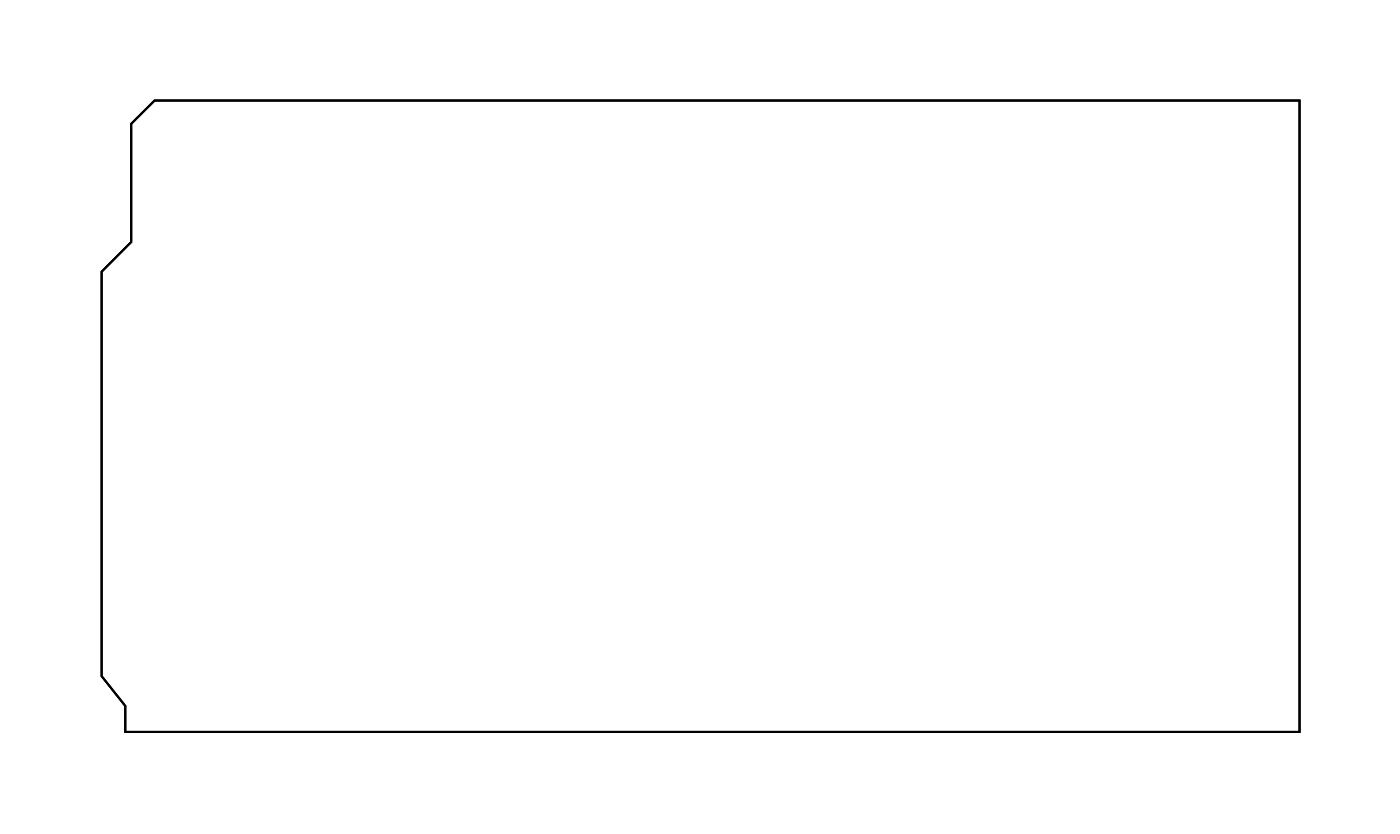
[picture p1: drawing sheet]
<svg xmlns="http://www.w3.org/2000/svg" width="119mm" height="71mm" viewBox="0 0 119 71" stroke-linecap="round" stroke-linejoin="round" font-family="sans-serif">
<path d="M11.1 10.5l2-2h97v53.5h-99.5v-2.3l-2-2.5v-34.2l2.5-2.5zM11.2 10.5l1.9-1.9h96.9v53.3h-99.3v-2.2l-2-2.5v-34.2l2.5-2.5z" fill="none" stroke="#000" stroke-width=".08"/>
<circle cx="34.4" cy="59.4" r=".57" fill="#fff"/>
<circle cx="34.4" cy="59.4" r=".57" fill="none" stroke="#fff" stroke-width=".54"/>
<circle cx="75" cy="59.4" r=".57" fill="#fff"/>
<circle cx="75" cy="59.4" r=".57" fill="none" stroke="#fff" stroke-width=".54"/>
<circle cx="31.8" cy="59.4" r=".57" fill="#fff"/>
<circle cx="31.8" cy="59.4" r=".57" fill="none" stroke="#fff" stroke-width=".54"/>
<circle cx="29.3" cy="59.4" r=".57" fill="#fff"/>
<circle cx="29.3" cy="59.4" r=".57" fill="none" stroke="#fff" stroke-width=".54"/>
<circle cx="26.8" cy="59.4" r=".57" fill="#fff"/>
<circle cx="26.8" cy="59.4" r=".57" fill="none" stroke="#fff" stroke-width=".54"/>
<circle cx="24.2" cy="59.4" r=".57" fill="#fff"/>
<circle cx="24.2" cy="59.4" r=".57" fill="none" stroke="#fff" stroke-width=".54"/>
<circle cx="16.6" cy="23.9" r=".66" fill="#fff"/>
<circle cx="16.6" cy="23.9" r=".66" fill="none" stroke="#fff" stroke-width=".62" stroke-linecap="butt"/>
<circle cx="21.7" cy="59.4" r=".57" fill="#fff"/>
<circle cx="21.7" cy="59.4" r=".57" fill="none" stroke="#fff" stroke-width=".54"/>
<circle cx="19.1" cy="59.4" r=".57" fill="#fff"/>
<circle cx="19.1" cy="59.4" r=".57" fill="none" stroke="#fff" stroke-width=".54"/>
<circle cx="74" cy="11.2" r=".57" fill="#fff"/>
<circle cx="74" cy="11.2" r=".57" fill="none" stroke="#fff" stroke-width=".54"/>
<circle cx="59.8" cy="59.4" r=".57" fill="#fff"/>
<circle cx="59.8" cy="59.4" r=".57" fill="none" stroke="#fff" stroke-width=".54"/>
<circle cx="57.2" cy="59.4" r=".57" fill="#fff"/>
<circle cx="57.2" cy="59.4" r=".57" fill="none" stroke="#fff" stroke-width=".54"/>
<circle cx="54.7" cy="59.4" r=".57" fill="#fff"/>
<circle cx="54.7" cy="59.4" r=".57" fill="none" stroke="#fff" stroke-width=".54"/>
<circle cx="52.2" cy="59.4" r=".57" fill="#fff"/>
<circle cx="52.2" cy="59.4" r=".57" fill="none" stroke="#fff" stroke-width=".54"/>
<circle cx="16.6" cy="44.2" r=".66" fill="#fff"/>
<circle cx="16.6" cy="44.2" r=".66" fill="none" stroke="#fff" stroke-width=".62" stroke-linecap="butt"/>
<circle cx="49.6" cy="59.4" r=".57" fill="#fff"/>
<circle cx="49.6" cy="59.4" r=".57" fill="none" stroke="#fff" stroke-width=".54"/>
<circle cx="47.1" cy="59.4" r=".57" fill="#fff"/>
<circle cx="47.1" cy="59.4" r=".57" fill="none" stroke="#fff" stroke-width=".54"/>
<circle cx="44.5" cy="59.4" r=".57" fill="#fff"/>
<circle cx="44.5" cy="59.4" r=".57" fill="none" stroke="#fff" stroke-width=".54"/>
<circle cx="42" cy="59.4" r=".57" fill="#fff"/>
<circle cx="42" cy="59.4" r=".57" fill="none" stroke="#fff" stroke-width=".54"/>
<circle cx="54.7" cy="11.2" r=".57" fill="#fff"/>
<circle cx="54.7" cy="11.2" r=".57" fill="none" stroke="#fff" stroke-width=".54"/>
<circle cx="16.6" cy="13.7" r=".66" fill="#fff"/>
<circle cx="16.6" cy="13.7" r=".66" fill="none" stroke="#fff" stroke-width=".62" stroke-linecap="butt"/>
<circle cx="16.6" cy="34" r=".66" fill="#fff"/>
<circle cx="16.6" cy="34" r=".66" fill="none" stroke="#fff" stroke-width=".62" stroke-linecap="butt"/>
<circle cx="16.6" cy="54.4" r=".66" fill="#fff"/>
<circle cx="16.6" cy="54.4" r=".66" fill="none" stroke="#fff" stroke-width=".62" stroke-linecap="butt"/>
<circle cx="84.2" cy="11.2" r=".57" fill="#fff"/>
<circle cx="84.2" cy="11.2" r=".57" fill="none" stroke="#fff" stroke-width=".54"/>
<circle cx="64.9" cy="59.4" r=".57" fill="#fff"/>
<circle cx="64.9" cy="59.4" r=".57" fill="none" stroke="#fff" stroke-width=".54"/>
<circle cx="64.9" cy="11.2" r=".57" fill="#fff"/>
<circle cx="64.9" cy="11.2" r=".57" fill="none" stroke="#fff" stroke-width=".54"/>
<circle cx="16.6" cy="18.8" r=".66" fill="#fff"/>
<circle cx="16.6" cy="18.8" r=".66" fill="none" stroke="#fff" stroke-width=".62" stroke-linecap="butt"/>
<circle cx="16.6" cy="29" r=".66" fill="#fff"/>
<circle cx="16.6" cy="29" r=".66" fill="none" stroke="#fff" stroke-width=".62" stroke-linecap="butt"/>
<circle cx="16.6" cy="39.1" r=".66" fill="#fff"/>
<circle cx="16.6" cy="39.1" r=".66" fill="none" stroke="#fff" stroke-width=".62" stroke-linecap="butt"/>
<circle cx="24.2" cy="11.2" r=".57" fill="#fff"/>
<circle cx="24.2" cy="11.2" r=".57" fill="none" stroke="#fff" stroke-width=".54"/>
<circle cx="16.6" cy="49.3" r=".66" fill="#fff"/>
<circle cx="16.6" cy="49.3" r=".66" fill="none" stroke="#fff" stroke-width=".62" stroke-linecap="butt"/>
<circle cx="26.8" cy="11.2" r=".57" fill="#fff"/>
<circle cx="26.8" cy="11.2" r=".57" fill="none" stroke="#fff" stroke-width=".54"/>
<circle cx="29.3" cy="11.2" r=".57" fill="#fff"/>
<circle cx="29.3" cy="11.2" r=".57" fill="none" stroke="#fff" stroke-width=".54"/>
<circle cx="31.8" cy="11.2" r=".57" fill="#fff"/>
<circle cx="31.8" cy="11.2" r=".57" fill="none" stroke="#fff" stroke-width=".54"/>
<circle cx="34.4" cy="11.2" r=".57" fill="#fff"/>
<circle cx="34.4" cy="11.2" r=".57" fill="none" stroke="#fff" stroke-width=".54"/>
<circle cx="36.9" cy="11.2" r=".57" fill="#fff"/>
<circle cx="36.9" cy="11.2" r=".57" fill="none" stroke="#fff" stroke-width=".54"/>
<circle cx="39.5" cy="11.2" r=".57" fill="#fff"/>
<circle cx="39.5" cy="11.2" r=".57" fill="none" stroke="#fff" stroke-width=".54"/>
<circle cx="42" cy="11.2" r=".57" fill="#fff"/>
<circle cx="42" cy="11.2" r=".57" fill="none" stroke="#fff" stroke-width=".54"/>
<circle cx="89.2" cy="11.2" r=".57" fill="#fff"/>
<circle cx="89.2" cy="11.2" r=".57" fill="none" stroke="#fff" stroke-width=".54"/>
<circle cx="79.1" cy="11.2" r=".57" fill="#fff"/>
<circle cx="79.1" cy="11.2" r=".57" fill="none" stroke="#fff" stroke-width=".54"/>
<circle cx="68.9" cy="11.2" r=".57" fill="#fff"/>
<circle cx="68.9" cy="11.2" r=".57" fill="none" stroke="#fff" stroke-width=".54"/>
<circle cx="80.1" cy="59.4" r=".57" fill="#fff"/>
<circle cx="80.1" cy="59.4" r=".57" fill="none" stroke="#fff" stroke-width=".54"/>
<circle cx="69.9" cy="59.4" r=".57" fill="#fff"/>
<circle cx="69.9" cy="59.4" r=".57" fill="none" stroke="#fff" stroke-width=".54"/>
<circle cx="49.6" cy="11.2" r=".57" fill="#fff"/>
<circle cx="49.6" cy="11.2" r=".57" fill="none" stroke="#fff" stroke-width=".54"/>
<circle cx="59.8" cy="11.2" r=".57" fill="#fff"/>
<circle cx="59.8" cy="11.2" r=".57" fill="none" stroke="#fff" stroke-width=".54"/>
<circle cx="16.6" cy="11.2" r=".66" fill="#fff"/>
<circle cx="16.6" cy="11.2" r=".66" fill="none" stroke="#fff" stroke-width=".62" stroke-linecap="butt"/>
<circle cx="16.6" cy="16.3" r=".66" fill="#fff"/>
<circle cx="16.6" cy="16.3" r=".66" fill="none" stroke="#fff" stroke-width=".62" stroke-linecap="butt"/>
<circle cx="16.6" cy="21.3" r=".66" fill="#fff"/>
<circle cx="16.6" cy="21.3" r=".66" fill="none" stroke="#fff" stroke-width=".62" stroke-linecap="butt"/>
<circle cx="16.6" cy="26.4" r=".66" fill="#fff"/>
<circle cx="16.6" cy="26.4" r=".66" fill="none" stroke="#fff" stroke-width=".62" stroke-linecap="butt"/>
<circle cx="16.6" cy="31.5" r=".66" fill="#fff"/>
<circle cx="16.6" cy="31.5" r=".66" fill="none" stroke="#fff" stroke-width=".62" stroke-linecap="butt"/>
<circle cx="16.6" cy="36.6" r=".66" fill="#fff"/>
<circle cx="16.6" cy="36.6" r=".66" fill="none" stroke="#fff" stroke-width=".62" stroke-linecap="butt"/>
<circle cx="16.6" cy="41.7" r=".66" fill="#fff"/>
<circle cx="16.6" cy="41.7" r=".66" fill="none" stroke="#fff" stroke-width=".62" stroke-linecap="butt"/>
<circle cx="16.6" cy="46.7" r=".66" fill="#fff"/>
<circle cx="16.6" cy="46.7" r=".66" fill="none" stroke="#fff" stroke-width=".62" stroke-linecap="butt"/>
<circle cx="16.6" cy="51.8" r=".66" fill="#fff"/>
<circle cx="16.6" cy="51.8" r=".66" fill="none" stroke="#fff" stroke-width=".62" stroke-linecap="butt"/>
<circle cx="91.8" cy="11.2" r=".57" fill="#fff"/>
<circle cx="91.8" cy="11.2" r=".57" fill="none" stroke="#fff" stroke-width=".54"/>
<circle cx="86.7" cy="11.2" r=".57" fill="#fff"/>
<circle cx="86.7" cy="11.2" r=".57" fill="none" stroke="#fff" stroke-width=".54"/>
<circle cx="81.6" cy="11.2" r=".57" fill="#fff"/>
<circle cx="81.6" cy="11.2" r=".57" fill="none" stroke="#fff" stroke-width=".54"/>
<circle cx="76.5" cy="11.2" r=".57" fill="#fff"/>
<circle cx="76.5" cy="11.2" r=".57" fill="none" stroke="#fff" stroke-width=".54"/>
<circle cx="71.5" cy="11.2" r=".57" fill="#fff"/>
<circle cx="71.5" cy="11.2" r=".57" fill="none" stroke="#fff" stroke-width=".54"/>
<circle cx="82.6" cy="59.4" r=".57" fill="#fff"/>
<circle cx="82.6" cy="59.4" r=".57" fill="none" stroke="#fff" stroke-width=".54"/>
<circle cx="77.6" cy="59.4" r=".57" fill="#fff"/>
<circle cx="77.6" cy="59.4" r=".57" fill="none" stroke="#fff" stroke-width=".54"/>
<circle cx="72.5" cy="59.4" r=".57" fill="#fff"/>
<circle cx="72.5" cy="59.4" r=".57" fill="none" stroke="#fff" stroke-width=".54"/>
<circle cx="67.4" cy="59.4" r=".57" fill="#fff"/>
<circle cx="67.4" cy="59.4" r=".57" fill="none" stroke="#fff" stroke-width=".54"/>
<circle cx="47.1" cy="11.2" r=".57" fill="#fff"/>
<circle cx="47.1" cy="11.2" r=".57" fill="none" stroke="#fff" stroke-width=".54"/>
<circle cx="52.2" cy="11.2" r=".57" fill="#fff"/>
<circle cx="52.2" cy="11.2" r=".57" fill="none" stroke="#fff" stroke-width=".54"/>
<circle cx="57.2" cy="11.2" r=".57" fill="#fff"/>
<circle cx="57.2" cy="11.2" r=".57" fill="none" stroke="#fff" stroke-width=".54"/>
<circle cx="62.3" cy="11.2" r=".57" fill="#fff"/>
<circle cx="62.3" cy="11.2" r=".57" fill="none" stroke="#fff" stroke-width=".54"/>
<circle cx="14.1" cy="11.2" r=".66" fill="#fff"/>
<circle cx="14.1" cy="11.2" r=".66" fill="none" stroke="#fff" stroke-width=".62" stroke-linecap="butt"/>
<circle cx="14.1" cy="13.7" r=".66" fill="#fff"/>
<circle cx="14.1" cy="13.7" r=".66" fill="none" stroke="#fff" stroke-width=".62" stroke-linecap="butt"/>
<circle cx="14.1" cy="16.3" r=".66" fill="#fff"/>
<circle cx="14.1" cy="16.3" r=".66" fill="none" stroke="#fff" stroke-width=".62" stroke-linecap="butt"/>
<circle cx="14.1" cy="18.8" r=".66" fill="#fff"/>
<circle cx="14.1" cy="18.8" r=".66" fill="none" stroke="#fff" stroke-width=".62" stroke-linecap="butt"/>
<circle cx="14.1" cy="21.3" r=".66" fill="#fff"/>
<circle cx="14.1" cy="21.3" r=".66" fill="none" stroke="#fff" stroke-width=".62" stroke-linecap="butt"/>
<circle cx="14.1" cy="23.9" r=".66" fill="#fff"/>
<circle cx="14.1" cy="23.9" r=".66" fill="none" stroke="#fff" stroke-width=".62" stroke-linecap="butt"/>
<circle cx="14.1" cy="26.4" r=".66" fill="#fff"/>
<circle cx="14.1" cy="26.4" r=".66" fill="none" stroke="#fff" stroke-width=".62" stroke-linecap="butt"/>
<circle cx="14.1" cy="29" r=".66" fill="#fff"/>
<circle cx="14.1" cy="29" r=".66" fill="none" stroke="#fff" stroke-width=".62" stroke-linecap="butt"/>
<circle cx="14.1" cy="31.5" r=".66" fill="#fff"/>
<circle cx="14.1" cy="31.5" r=".66" fill="none" stroke="#fff" stroke-width=".62" stroke-linecap="butt"/>
<circle cx="14.1" cy="34" r=".66" fill="#fff"/>
<circle cx="14.1" cy="34" r=".66" fill="none" stroke="#fff" stroke-width=".62" stroke-linecap="butt"/>
<circle cx="14.1" cy="36.6" r=".66" fill="#fff"/>
<circle cx="14.1" cy="36.6" r=".66" fill="none" stroke="#fff" stroke-width=".62" stroke-linecap="butt"/>
<circle cx="14.1" cy="39.1" r=".66" fill="#fff"/>
<circle cx="14.1" cy="39.1" r=".66" fill="none" stroke="#fff" stroke-width=".62" stroke-linecap="butt"/>
<circle cx="14.1" cy="41.7" r=".66" fill="#fff"/>
<circle cx="14.1" cy="41.7" r=".66" fill="none" stroke="#fff" stroke-width=".62" stroke-linecap="butt"/>
<circle cx="14.1" cy="44.2" r=".66" fill="#fff"/>
<circle cx="14.1" cy="44.2" r=".66" fill="none" stroke="#fff" stroke-width=".62" stroke-linecap="butt"/>
<circle cx="14.1" cy="46.7" r=".66" fill="#fff"/>
<circle cx="14.1" cy="46.7" r=".66" fill="none" stroke="#fff" stroke-width=".62" stroke-linecap="butt"/>
<circle cx="14.1" cy="49.3" r=".66" fill="#fff"/>
<circle cx="14.1" cy="49.3" r=".66" fill="none" stroke="#fff" stroke-width=".62" stroke-linecap="butt"/>
<circle cx="14.1" cy="51.8" r=".66" fill="#fff"/>
<circle cx="14.1" cy="51.8" r=".66" fill="none" stroke="#fff" stroke-width=".62" stroke-linecap="butt"/>
<circle cx="14.1" cy="54.4" r=".66" fill="#fff"/>
<circle cx="14.1" cy="54.4" r=".66" fill="none" stroke="#fff" stroke-width=".62" stroke-linecap="butt"/>
<circle cx="36.9" cy="59.4" r=".57" fill="#fff"/>
<circle cx="36.9" cy="59.4" r=".57" fill="none" stroke="#fff" stroke-width=".54"/>
<path d="M52 22.9h1.5v1.6h-1.5z" fill="#fff"/>
<path d="M52 22.9h1.5v1.6h-1.5z" fill="none" stroke="#fff" stroke-width=".76" stroke-linecap="butt"/>
<circle cx="52.7" cy="23.7" r=".76" fill="#fff"/>
<circle cx="52.7" cy="23.7" r=".76" fill="none" stroke="#fff" stroke-width=".76" stroke-linecap="butt"/>
<circle cx="57.7" cy="23.7" r=".76" fill="#fff"/>
<circle cx="57.7" cy="23.7" r=".76" fill="none" stroke="#fff" stroke-width=".76" stroke-linecap="butt"/>
<path d="M26.7 45.1h1.5v1.5h-1.5z" fill="#fff"/>
<path d="M26.7 45.1h1.5v1.5h-1.5z" fill="none" stroke="#fff" stroke-width=".76" stroke-linecap="butt"/>
<circle cx="27.5" cy="45.8" r=".76" fill="#fff"/>
<circle cx="27.5" cy="45.8" r=".76" fill="none" stroke="#fff" stroke-width=".76" stroke-linecap="butt"/>
<circle cx="32.5" cy="45.8" r=".76" fill="#fff"/>
<circle cx="32.5" cy="45.8" r=".76" fill="none" stroke="#fff" stroke-width=".76" stroke-linecap="butt"/>
<circle cx="37.5" cy="45.8" r=".76" fill="#fff"/>
<circle cx="37.5" cy="45.8" r=".76" fill="none" stroke="#fff" stroke-width=".76" stroke-linecap="butt"/>
<path d="M80.7 22.9h1.6v1.6h-1.6z" fill="#fff"/>
<path d="M80.7 22.9h1.6v1.6h-1.6z" fill="none" stroke="#fff" stroke-width=".76" stroke-linecap="butt"/>
<circle cx="81.5" cy="23.7" r=".76" fill="#fff"/>
<circle cx="81.5" cy="23.7" r=".76" fill="none" stroke="#fff" stroke-width=".76" stroke-linecap="butt"/>
<circle cx="86.5" cy="23.7" r=".76" fill="#fff"/>
<circle cx="86.5" cy="23.7" r=".76" fill="none" stroke="#fff" stroke-width=".76" stroke-linecap="butt"/>
<path d="M68.6 22.9h1.5v1.6h-1.5z" fill="#fff"/>
<path d="M68.6 22.9h1.5v1.6h-1.5z" fill="none" stroke="#fff" stroke-width=".76" stroke-linecap="butt"/>
<circle cx="69.3" cy="23.7" r=".76" fill="#fff"/>
<circle cx="69.3" cy="23.7" r=".76" fill="none" stroke="#fff" stroke-width=".76" stroke-linecap="butt"/>
<circle cx="74.3" cy="23.7" r=".76" fill="#fff"/>
<circle cx="74.3" cy="23.7" r=".76" fill="none" stroke="#fff" stroke-width=".76" stroke-linecap="butt"/>
<path d="M38.9 22.9h1.5v1.6h-1.5z" fill="#fff"/>
<path d="M38.9 22.9h1.5v1.6h-1.5z" fill="none" stroke="#fff" stroke-width=".76" stroke-linecap="butt"/>
<circle cx="39.7" cy="23.7" r=".76" fill="#fff"/>
<circle cx="39.7" cy="23.7" r=".76" fill="none" stroke="#fff" stroke-width=".76" stroke-linecap="butt"/>
<circle cx="44.7" cy="23.7" r=".76" fill="#fff"/>
<circle cx="44.7" cy="23.7" r=".76" fill="none" stroke="#fff" stroke-width=".76" stroke-linecap="butt"/>
<path d="M26.6 38.2h1.4v1.4h-1.4z" fill="#fff"/>
<path d="M26.6 38.2h1.4v1.4h-1.4z" fill="none" stroke="#fff" stroke-width=".76" stroke-linecap="butt"/>
<circle cx="27.3" cy="38.9" r=".7" fill="#fff"/>
<circle cx="27.3" cy="38.9" r=".7" fill="none" stroke="#fff" stroke-width=".76" stroke-linecap="butt"/>
<circle cx="37.5" cy="38.9" r=".7" fill="#fff"/>
<circle cx="37.5" cy="38.9" r=".7" fill="none" stroke="#fff" stroke-width=".76" stroke-linecap="butt"/>
</svg>
